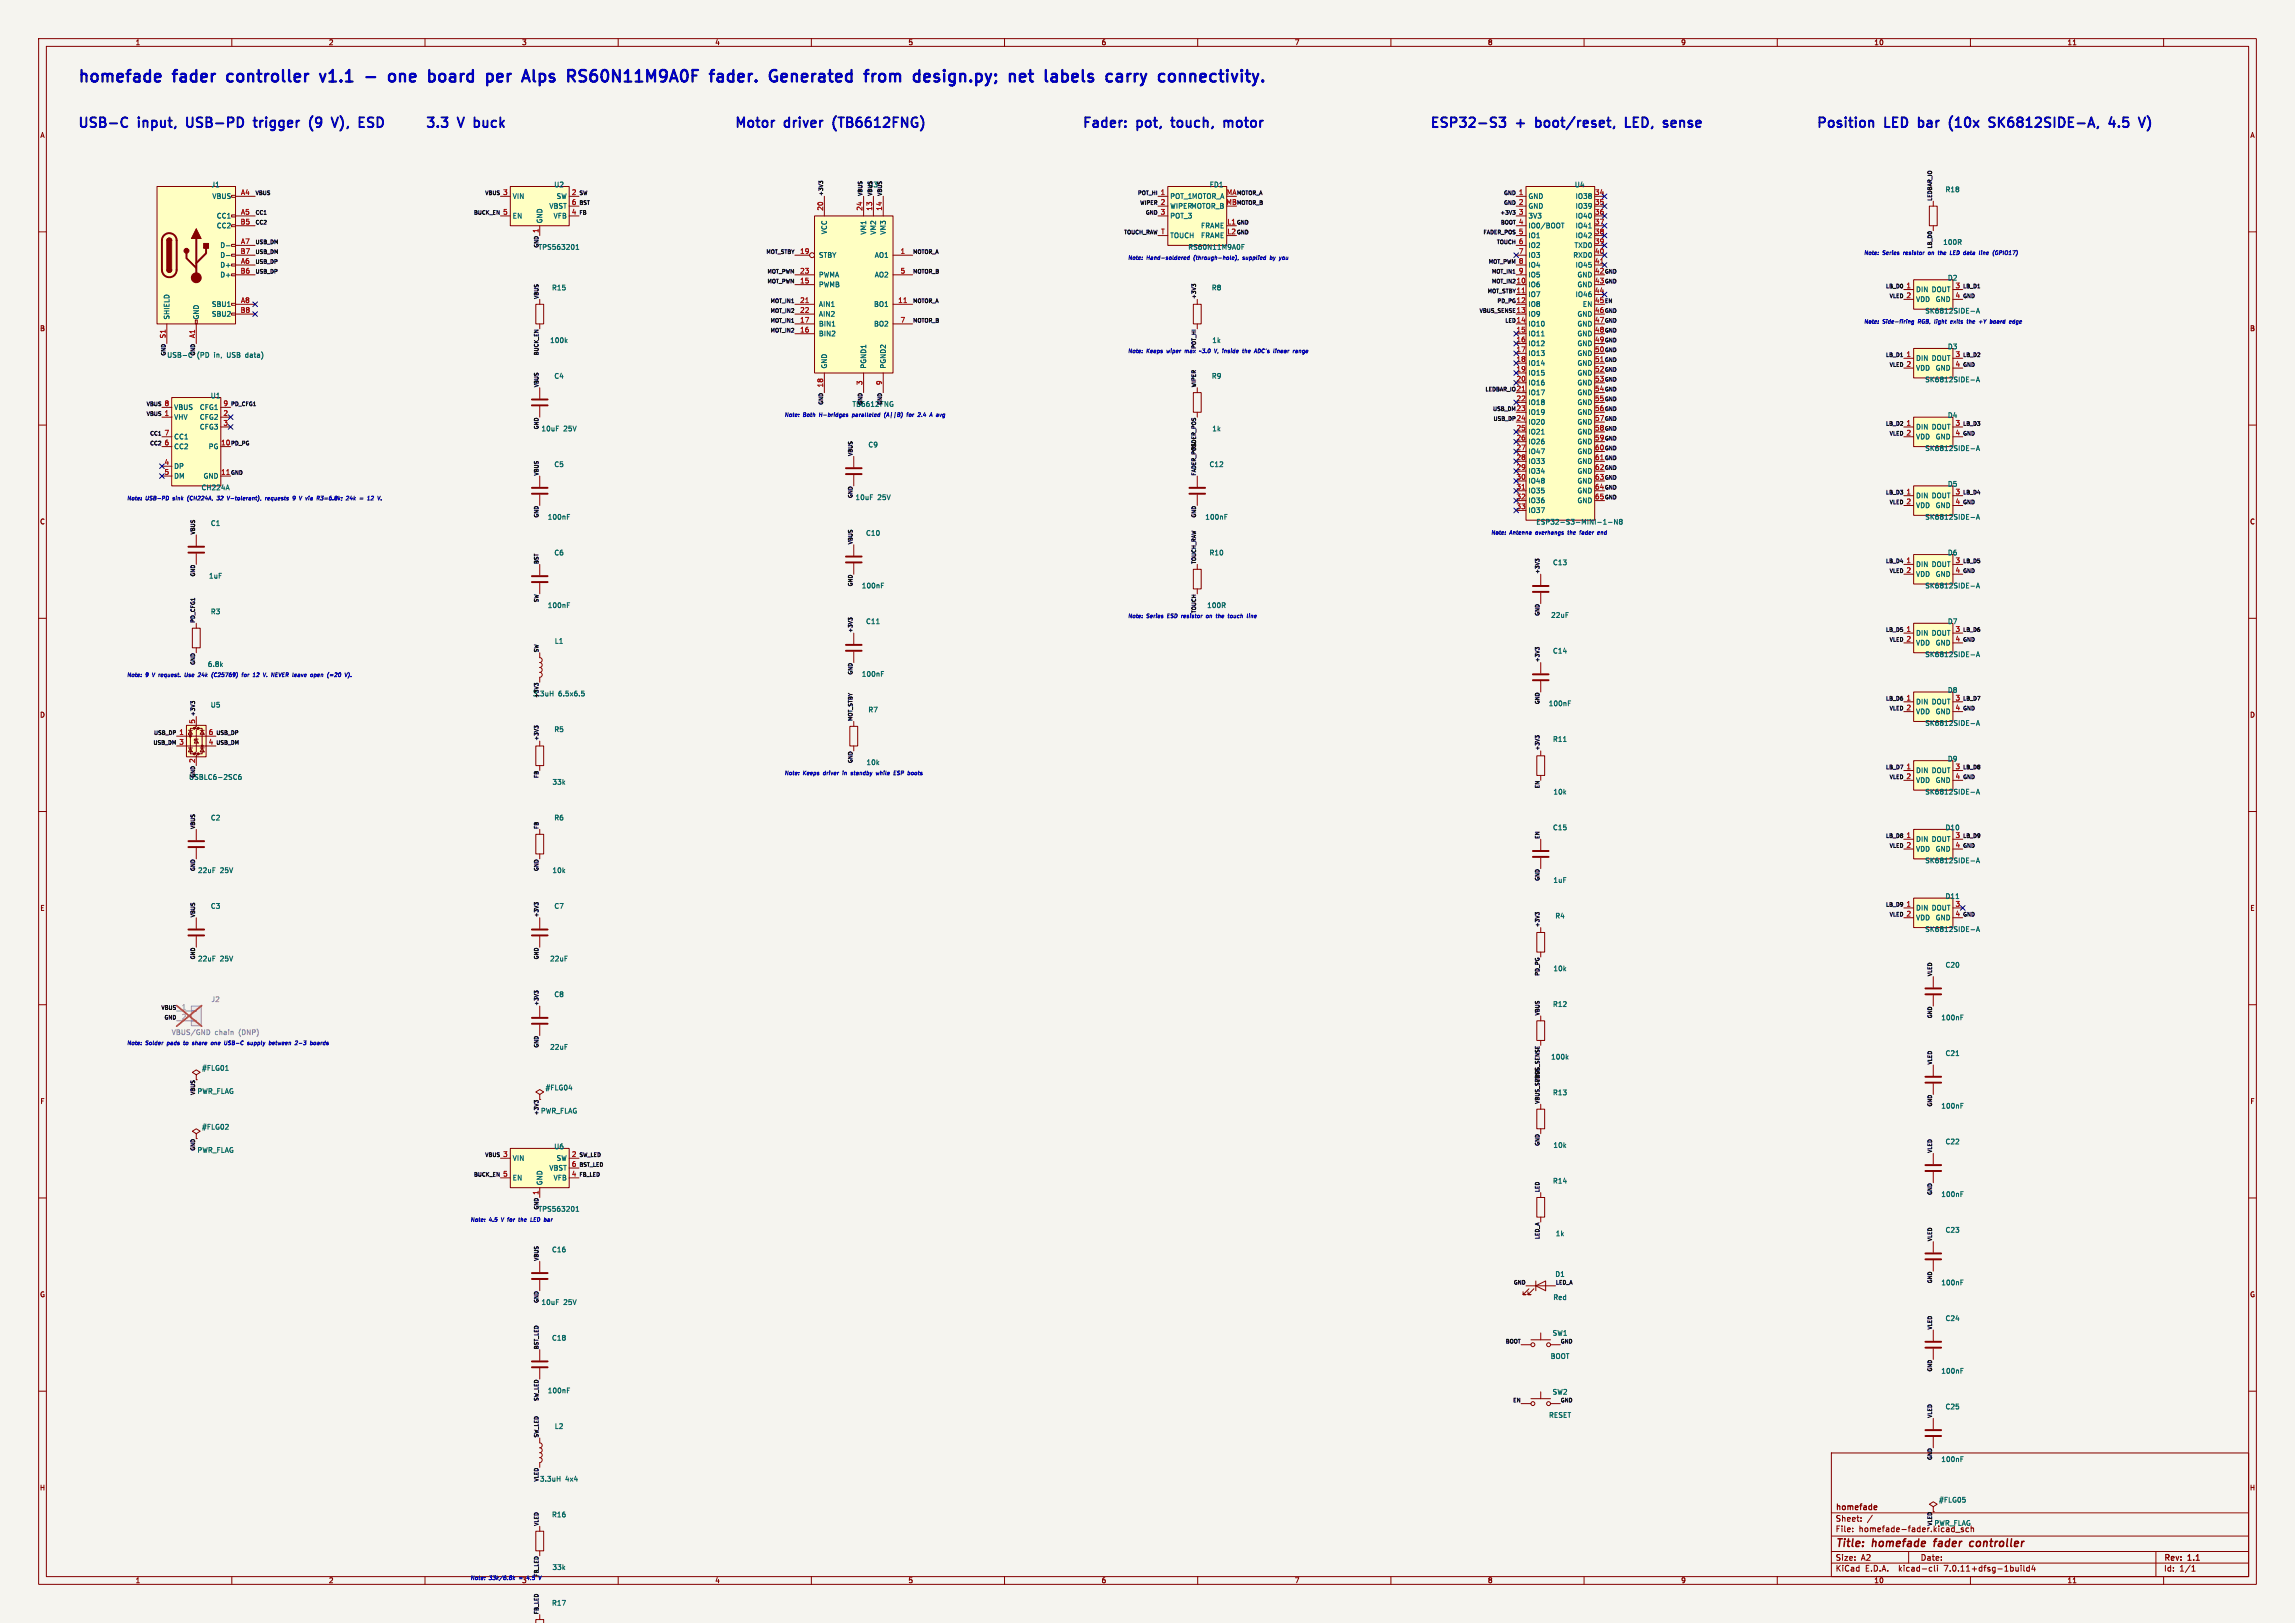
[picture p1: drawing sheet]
<svg xmlns="http://www.w3.org/2000/svg" width="594mm" height="420mm" viewBox="0 0 594 420" stroke-linecap="round" stroke-linejoin="round" font-family="sans-serif">
<defs><g id="words">
<g font-size="4.2" fill="#0000c2">
<text x="20" y="22.1">homefade</text>
<text x="45.2" y="22.1">fader</text>
<text x="60.3" y="22.1">controller</text>
<text x="85.6" y="22.1">v1.1</text>
<text x="105.7" y="22.1">one</text>
<text x="117.2" y="22.1">board</text>
<text x="133.4" y="22.1">per</text>
<text x="144" y="22.1">Alps</text>
<text x="156.8" y="22.1">RS60N11M9A0F</text>
<text x="195" y="22.1">fader.</text>
<text x="211.5" y="22.1">Generated</text>
<text x="237.4" y="22.1">from</text>
<text x="251.2" y="22.1">design.py;</text>
<text x="277.1" y="22.1">net</text>
<text x="287.6" y="22.1">labels</text>
<text x="304.6" y="22.1">carry</text>
<text x="319.4" y="22.1">connectivity.</text>
</g>
<g font-size="3.5" fill="#0000c2">
<text x="20" y="33.7">USB-C</text>
<text x="36" y="33.7">input,</text>
<text x="49.5" y="33.7">USB-PD</text>
<text x="68" y="33.7">trigger</text>
<text x="83.3" y="33.7">(9</text>
<text x="90.2" y="33.7">V),</text>
<text x="98.1" y="33.7">ESD</text>
<text x="110" y="33.7">3.3</text>
<text x="118.9" y="33.7">V</text>
<text x="123.9" y="33.7">buck</text>
<text x="190" y="33.7">Motor</text>
<text x="203.3" y="33.7">driver</text>
<text x="216.8" y="33.7">(TB6612FNG)</text>
<text x="280" y="33.7">Fader:</text>
<text x="294.5" y="33.7">pot,</text>
<text x="304.5" y="33.7">touch,</text>
<text x="319" y="33.7">motor</text>
<text x="370" y="33.7">ESP32-S3</text>
<text x="392.7" y="33.7">+</text>
<text x="398.7" y="33.7">boot/reset,</text>
<text x="422.9" y="33.7">LED,</text>
<text x="433.8" y="33.7">sense</text>
<text x="470" y="33.7">Position</text>
<text x="488" y="33.7">LED</text>
<text x="497.7" y="33.7">bar</text>
<text x="506.7" y="33.7">(10x</text>
<text x="518" y="33.7">SK6812SIDE-A,</text>
<text x="550.1" y="33.7">4.5</text>
</g>
<g font-size="2.8" fill="#840000">
<text x="475" y="400.9">Title:</text>
<text x="484.7" y="400.9">homefade</text>
<text x="501.5" y="400.9">fader</text>
<text x="511.5" y="400.9">controller</text>
</g>
<g font-size="2.1" fill="#840000">
<text x="475" y="394">Sheet:</text>
<text x="475" y="391.2">homefade</text>
<text x="475" y="396.7">File:</text>
<text x="481.1" y="396.7">homefade-fader.kicad_sch</text>
<text x="475" y="406.9">KiCad</text>
<text x="475" y="404.1">Size:</text>
<text x="481.7" y="404.1">A2</text>
<text x="482.7" y="406.9">E.D.A.</text>
<text x="491.6" y="406.9">kicad-cli</text>
<text x="497" y="404.1">Date:</text>
<text x="503.5" y="406.9">7.0.11+dfsg-1build4</text>
<text x="560" y="404.3">Rev:</text>
<text x="560" y="406.9">Id:</text>
<text x="564.1" y="406.9">1/1</text>
<text x="566.4" y="404.3">1.1</text>
</g>
<g font-size="1.8" fill="#840000">
<text x="35" y="11.9">1</text>
<text x="85" y="11.9">2</text>
<text x="135" y="11.9">3</text>
<text x="185" y="11.9">4</text>
<text x="235" y="11.9">5</text>
<text x="285" y="11.9">6</text>
<text x="335" y="11.9">7</text>
<text x="385" y="11.9">8</text>
<text x="435" y="11.9">9</text>
<text x="485" y="11.9">10</text>
<text x="535" y="11.9">11</text>
<text x="10.3" y="35.9">A</text>
<text x="582.3" y="35.9">A</text>
<text x="10.3" y="85.9">B</text>
<text x="582.3" y="85.9">B</text>
<text x="10.3" y="135.9">C</text>
<text x="582.3" y="135.9">C</text>
<text x="10.3" y="185.9">D</text>
<text x="582.3" y="185.9">D</text>
<text x="10.3" y="235.9">E</text>
<text x="582.3" y="235.9">E</text>
<text x="10.3" y="285.9">F</text>
<text x="582.3" y="285.9">F</text>
<text x="10.3" y="335.9">G</text>
<text x="582.3" y="335.9">G</text>
<text x="10.2" y="385.9">H</text>
<text x="582.2" y="385.9">H</text>
<text x="35" y="409.9">1</text>
<text x="85" y="409.9">2</text>
<text x="135" y="409.9">3</text>
<text x="185" y="409.9">4</text>
<text x="235" y="409.9">5</text>
<text x="285" y="409.9">6</text>
<text x="335" y="409.9">7</text>
<text x="385" y="409.9">8</text>
<text x="435" y="409.9">9</text>
<text x="485" y="409.9">10</text>
<text x="535" y="409.9">11</text>
</g>
<g font-size="1.8" fill="#006464">
<text x="54.6" y="48.7">J1</text>
<text x="54.8" y="51.7">VBUS</text>
<text x="132.6" y="51.7">VIN</text>
<text x="143.3" y="48.7">U2</text>
<text x="143.9" y="51.7">SW</text>
<text x="302.8" y="51.7">POT_1MOTOR_A</text>
<text x="313" y="48.7">FD1</text>
<text x="395.5" y="51.7">GND</text>
<text x="407.5" y="48.7">U4</text>
<text x="407.7" y="51.7">IO38</text>
<text x="503.4" y="49.9">R18</text>
<text x="56" y="56.7">CC1</text>
<text x="56" y="59.3">CC2</text>
<text x="132.6" y="56.7">EN</text>
<text x="140.6" y="57.9" transform="rotate(-90 140.6 57.9)">GND</text>
<text x="142.1" y="54.2">VBST</text>
<text x="143.2" y="56.7">VFB</text>
<text x="302.8" y="54.2">WIPERMOTOR_B</text>
<text x="302.8" y="56.7">POT_3</text>
<text x="310.7" y="59.3">FRAME</text>
<text x="395.5" y="54.2">GND</text>
<text x="395.5" y="56.7">3V3</text>
<text x="395.5" y="59.3">IO0/BOOT</text>
<text x="407.7" y="54.2">IO39</text>
<text x="407.7" y="56.7">IO40</text>
<text x="407.7" y="59.3">IO41</text>
<text x="56.9" y="64.4">D-</text>
<text x="139.2" y="64.8">TPS563201</text>
<text x="214.2" y="60.7" transform="rotate(-90 214.2 60.7)">VCC</text>
<text x="224.4" y="60.8" transform="rotate(-90 224.4 60.8)">VM1</text>
<text x="226.9" y="60.8" transform="rotate(-90 226.9 60.8)">VM2</text>
<text x="229.5" y="60.8" transform="rotate(-90 229.5 60.8)">VM3</text>
<text x="302.8" y="61.8">TOUCH</text>
<text x="307.4" y="64.8">RS60N11M9A0F</text>
<text x="310.7" y="61.8">FRAME</text>
<text x="395.5" y="61.8">IO1</text>
<text x="395.5" y="64.4">IO2</text>
<text x="407.4" y="64.4">TXD0</text>
<text x="407.7" y="61.8">IO42</text>
<text x="502.8" y="63.6">100R</text>
<text x="56.9" y="69.4">D+</text>
<text x="56.9" y="72">D+</text>
<text x="56.9" y="66.9">D-</text>
<text x="211.8" y="66.9">STBY</text>
<text x="211.8" y="72">PWMA</text>
<text x="226.3" y="66.9">AO1</text>
<text x="226.3" y="72">AO2</text>
<text x="395.5" y="66.9">IO3</text>
<text x="395.5" y="69.4">IO4</text>
<text x="395.5" y="72">IO5</text>
<text x="407.1" y="66.9">RXD0</text>
<text x="407.7" y="69.4">IO45</text>
<text x="408.2" y="72">GND</text>
<text x="142.8" y="75.3">R15</text>
<text x="211.8" y="74.5">PWMB</text>
<text x="313.5" y="75.3">R8</text>
<text x="395.5" y="74.5">IO6</text>
<text x="395.5" y="77.1">IO7</text>
<text x="407.7" y="77.1">IO46</text>
<text x="408.2" y="74.5">GND</text>
<text x="495.8" y="75.8">DIN DOUT</text>
<text x="504" y="72.8">D2</text>
<text x="44" y="82.8" transform="rotate(-90 44 82.8)">SHIELD</text>
<text x="51.7" y="82.8" transform="rotate(-90 51.7 82.8)">GND</text>
<text x="54.7" y="79.6">SBU1</text>
<text x="54.7" y="82.1">SBU2</text>
<text x="211.8" y="79.6">AIN1</text>
<text x="211.8" y="82.1">AIN2</text>
<text x="226.1" y="79.6">BO1</text>
<text x="395.5" y="79.6">IO8</text>
<text x="395.5" y="82.1">IO9</text>
<text x="408.2" y="82.1">GND</text>
<text x="409.6" y="79.6">EN</text>
<text x="495.8" y="78.3">VDD</text>
<text x="498.2" y="81.3">SK6812SIDE-A</text>
<text x="500.9" y="78.3">GND</text>
<text x="142.3" y="89">100k</text>
<text x="211.8" y="87.2">BIN2</text>
<text x="211.8" y="84.7">BIN1</text>
<text x="226.1" y="84.7">BO2</text>
<text x="313.7" y="89">1k</text>
<text x="395.5" y="84.7">IO10</text>
<text x="395.5" y="87.2">IO11</text>
<text x="395.5" y="89.8">IO12</text>
<text x="408.2" y="84.7">GND</text>
<text x="408.2" y="87.2">GND</text>
<text x="408.2" y="89.8">GND</text>
<text x="43.1" y="92.8">USB-C</text>
<text x="51" y="92.8">(PD</text>
<text x="55.5" y="92.8">in,</text>
<text x="59.1" y="92.8">USB</text>
<text x="64" y="92.8">data)</text>
<text x="214.2" y="95.5" transform="rotate(-90 214.2 95.5)">GND</text>
<text x="224.4" y="95.5" transform="rotate(-90 224.4 95.5)">PGND1</text>
<text x="229.5" y="95.5" transform="rotate(-90 229.5 95.5)">PGND2</text>
<text x="395.5" y="92.3">IO13</text>
<text x="395.5" y="94.8">IO14</text>
<text x="408.2" y="92.3">GND</text>
<text x="408.2" y="94.8">GND</text>
<text x="495.8" y="93.6">DIN DOUT</text>
<text x="504" y="90.6">D3</text>
<text x="143.4" y="98.2">C4</text>
<text x="313.5" y="98.2">R9</text>
<text x="395.5" y="97.4">IO15</text>
<text x="395.5" y="99.9">IO16</text>
<text x="408.2" y="97.4">GND</text>
<text x="408.2" y="99.9">GND</text>
<text x="495.8" y="96.1">VDD</text>
<text x="498.2" y="99.1">SK6812SIDE-A</text>
<text x="500.9" y="96.1">GND</text>
<text x="45" y="106.3">VBUS</text>
<text x="51.6" y="106.3">CFG1</text>
<text x="54.4" y="103.3">U1</text>
<text x="220.5" y="105.5">TB6612FNG</text>
<text x="395.5" y="102.5">IO17</text>
<text x="395.5" y="105">IO18</text>
<text x="395.5" y="107.5">IO19</text>
<text x="408.2" y="102.5">GND</text>
<text x="408.2" y="105">GND</text>
<text x="408.2" y="107.5">GND</text>
<text x="45" y="108.8">VHV</text>
<text x="45" y="113.9">CC1</text>
<text x="51.6" y="108.8">CFG2</text>
<text x="51.6" y="111.4">CFG3</text>
<text x="140" y="111.8">10uF</text>
<text x="145.9" y="111.8">25V</text>
<text x="313.7" y="111.8">1k</text>
<text x="395.5" y="110.1">IO20</text>
<text x="395.5" y="112.6">IO21</text>
<text x="408.2" y="110.1">GND</text>
<text x="408.2" y="112.6">GND</text>
<text x="495.8" y="111.4">DIN DOUT</text>
<text x="495.8" y="113.9">VDD</text>
<text x="500.9" y="113.9">GND</text>
<text x="504" y="108.4">D4</text>
<text x="45" y="116.4">CC2</text>
<text x="53.9" y="116.4">PG</text>
<text x="224.6" y="116">C9</text>
<text x="395.5" y="115.2">IO26</text>
<text x="395.5" y="117.7">IO47</text>
<text x="408.2" y="115.2">GND</text>
<text x="408.2" y="117.7">GND</text>
<text x="498.2" y="116.9">SK6812SIDE-A</text>
<text x="45" y="121.5">DP</text>
<text x="45" y="124.1">DM</text>
<text x="52.6" y="124.1">GND</text>
<text x="143.4" y="121.1">C5</text>
<text x="312.9" y="121.1">C12</text>
<text x="395.5" y="120.2">IO33</text>
<text x="395.5" y="122.8">IO34</text>
<text x="395.5" y="125.3">IO48</text>
<text x="408.2" y="120.2">GND</text>
<text x="408.2" y="122.8">GND</text>
<text x="408.2" y="125.3">GND</text>
<text x="52" y="127.1">CH224A</text>
<text x="221.3" y="129.6">10uF</text>
<text x="227.1" y="129.6">25V</text>
<text x="395.5" y="127.9">IO35</text>
<text x="395.5" y="130.4">IO36</text>
<text x="408.2" y="127.9">GND</text>
<text x="408.2" y="130.4">GND</text>
<text x="495.8" y="129.1">DIN DOUT</text>
<text x="495.8" y="131.7">VDD</text>
<text x="500.9" y="131.7">GND</text>
<text x="504" y="126.1">D5</text>
<text x="54.5" y="136.3">C1</text>
<text x="141.7" y="134.7">100nF</text>
<text x="311.8" y="134.7">100nF</text>
<text x="395.5" y="132.9">IO37</text>
<text x="397.5" y="135.9">ESP32-S3-MINI-1-N8</text>
<text x="498.2" y="134.7">SK6812SIDE-A</text>
<text x="143.4" y="143.9">C6</text>
<text x="224" y="138.8">C10</text>
<text x="312.9" y="143.9">R10</text>
<text x="504" y="143.9">D6</text>
<text x="54" y="149.9">1uF</text>
<text x="401.8" y="146.5">C13</text>
<text x="495.8" y="146.9">DIN DOUT</text>
<text x="495.8" y="149.5">VDD</text>
<text x="500.9" y="149.5">GND</text>
<text x="222.9" y="152.5">100nF</text>
<text x="498.2" y="152.5">SK6812SIDE-A</text>
<text x="54.5" y="159.2">R3</text>
<text x="141.7" y="157.5">100nF</text>
<text x="224" y="161.7">C11</text>
<text x="312.3" y="157.5">100R</text>
<text x="401.4" y="160.1">22uF</text>
<text x="504" y="161.7">D7</text>
<text x="143.5" y="166.8">L1</text>
<text x="495.8" y="164.7">DIN DOUT</text>
<text x="495.8" y="167.2">VDD</text>
<text x="500.9" y="167.2">GND</text>
<text x="53.7" y="172.8">6.8k</text>
<text x="401.8" y="169.3">C14</text>
<text x="498.2" y="170.2">SK6812SIDE-A</text>
<text x="222.9" y="175.3">100nF</text>
<text x="504" y="179.5">D8</text>
<text x="54.4" y="183.3">U5</text>
<text x="137.8" y="180.4">3.3uH</text>
<text x="144.5" y="180.4">6.5x6.5</text>
<text x="224.6" y="184.6">R7</text>
<text x="400.7" y="182.9">100nF</text>
<text x="495.8" y="182.5">DIN DOUT</text>
<text x="495.8" y="185">VDD</text>
<text x="500.9" y="185">GND</text>
<text x="143.4" y="189.6">R5</text>
<text x="498.2" y="188">SK6812SIDE-A</text>
<text x="401.8" y="192.2">R11</text>
<text x="504" y="197.3">D9</text>
<text x="48.8" y="202">USBLC6-2SC6</text>
<text x="142.9" y="203.3">33k</text>
<text x="224.2" y="198.2">10k</text>
<text x="495.8" y="200.3">DIN DOUT</text>
<text x="495.8" y="202.8">VDD</text>
<text x="500.9" y="202.8">GND</text>
<text x="402" y="205.8">10k</text>
<text x="498.2" y="205.8">SK6812SIDE-A</text>
<text x="54.5" y="212.5">C2</text>
<text x="143.4" y="212.5">R6</text>
<text x="401.8" y="215">C15</text>
<text x="503.4" y="215">D10</text>
<text x="495.8" y="218">DIN DOUT</text>
<text x="495.8" y="220.6">VDD</text>
<text x="500.9" y="220.6">GND</text>
<text x="51.1" y="226.1">22uF</text>
<text x="57" y="226.1">25V</text>
<text x="142.9" y="226.1">10k</text>
<text x="498.2" y="223.6">SK6812SIDE-A</text>
<text x="402" y="228.7">1uF</text>
<text x="503.4" y="232.8">D11</text>
<text x="54.5" y="235.4">C3</text>
<text x="143.4" y="235.4">C7</text>
<text x="402.4" y="237.9">R4</text>
<text x="495.8" y="235.8">DIN DOUT</text>
<text x="495.8" y="238.4">VDD</text>
<text x="500.9" y="238.4">GND</text>
<text x="498.2" y="241.4">SK6812SIDE-A</text>
<text x="51.1" y="249">22uF</text>
<text x="57" y="249">25V</text>
<text x="142.3" y="249">22uF</text>
<text x="402" y="251.5">10k</text>
<text x="503.4" y="250.6">C20</text>
<text x="143.4" y="258.2">C8</text>
<text x="401.8" y="260.8">R12</text>
<text x="502.3" y="264.2">100nF</text>
<text x="142.3" y="271.8">22uF</text>
<text x="401.4" y="274.4">100k</text>
<text x="503.4" y="273.5">C21</text>
<text x="52.2" y="277.3">#FLG01</text>
<text x="51" y="283.3">PWR_FLAG</text>
<text x="141.1" y="282.3">#FLG04</text>
<text x="401.8" y="283.6">R13</text>
<text x="502.3" y="287.1">100nF</text>
<text x="52.2" y="292.5">#FLG02</text>
<text x="139.9" y="288.3">PWR_FLAG</text>
<text x="51" y="298.5">PWR_FLAG</text>
<text x="143.3" y="297.6">U6</text>
<text x="402" y="297.2">10k</text>
<text x="503.4" y="296.3">C22</text>
<text x="132.6" y="300.6">VIN</text>
<text x="132.6" y="305.7">EN</text>
<text x="142.1" y="303.1">VBST</text>
<text x="143.2" y="305.7">VFB</text>
<text x="143.9" y="300.6">SW</text>
<text x="140.6" y="306.8" transform="rotate(-90 140.6 306.8)">GND</text>
<text x="401.8" y="306.5">R14</text>
<text x="502.3" y="309.9">100nF</text>
<text x="139.2" y="313.7">TPS563201</text>
<text x="402.6" y="320.1">1k</text>
<text x="503.4" y="319.2">C23</text>
<text x="142.8" y="324.3">C16</text>
<text x="402.4" y="330.6">D1</text>
<text x="502.3" y="332.8">100nF</text>
<text x="140" y="337.9">10uF</text>
<text x="145.9" y="337.9">25V</text>
<text x="401.9" y="336.6">Red</text>
<text x="142.8" y="347.1">C18</text>
<text x="401.7" y="345.8">SW1</text>
<text x="503.4" y="342">C24</text>
<text x="401.2" y="351.8">BOOT</text>
<text x="502.3" y="355.7">100nF</text>
<text x="141.7" y="360.7">100nF</text>
<text x="401.7" y="361.1">SW2</text>
<text x="503.4" y="364.9">C25</text>
<text x="143.5" y="370">L2</text>
<text x="400.8" y="367.1">RESET</text>
<text x="139.6" y="383.6">3.3uH</text>
<text x="146.3" y="383.6">4x4</text>
<text x="502.3" y="378.5">100nF</text>
<text x="501.7" y="389">#FLG05</text>
<text x="142.8" y="392.8">R16</text>
<text x="500.6" y="395">PWR_FLAG</text>
<text x="142.9" y="406.5">33k</text>
<text x="142.8" y="415.7">R17</text>
</g>
<g font-size="1.8" fill="#a90000">
<text x="62.2" y="50.5">A4</text>
<text x="130.1" y="50.5">3</text>
<text x="147.9" y="50.5">2</text>
<text x="147.9" y="53.1">6</text>
<text x="300.3" y="50.5">1</text>
<text x="300.3" y="53.1">2</text>
<text x="393" y="50.5">1</text>
<text x="393" y="53.1">2</text>
<text x="412.7" y="50.5">34</text>
<text x="412.7" y="53.1">35</text>
<text x="62.2" y="58.2">B5</text>
<text x="62.2" y="55.6">A5</text>
<text x="130.1" y="55.6">5</text>
<text x="147.9" y="55.6">4</text>
<text x="213.1" y="54.7" transform="rotate(-90 213.1 54.7)">20</text>
<text x="223.3" y="54.7" transform="rotate(-90 223.3 54.7)">24</text>
<text x="225.8" y="54.7" transform="rotate(-90 225.8 54.7)">13</text>
<text x="228.3" y="54.7" transform="rotate(-90 228.3 54.7)">14</text>
<text x="300.3" y="55.6">3</text>
<text x="317.6" y="58.2">L1</text>
<text x="393" y="55.6">3</text>
<text x="393" y="58.2">4</text>
<text x="412.7" y="55.6">36</text>
<text x="412.7" y="58.2">37</text>
<text x="62.2" y="65.8">B7</text>
<text x="62.2" y="63.2">A7</text>
<text x="139.4" y="60.4" transform="rotate(-90 139.4 60.4)">1</text>
<text x="207" y="65.8">19</text>
<text x="233" y="65.8">1</text>
<text x="300.4" y="60.7">T</text>
<text x="317.6" y="60.7">L2</text>
<text x="393" y="60.7">5</text>
<text x="393" y="63.2">6</text>
<text x="393" y="65.8">7</text>
<text x="412.7" y="60.7">38</text>
<text x="412.7" y="63.2">39</text>
<text x="412.7" y="65.8">40</text>
<text x="62.2" y="70.9">B6</text>
<text x="62.2" y="68.3">A6</text>
<text x="207" y="70.9">23</text>
<text x="233" y="70.9">5</text>
<text x="393" y="68.3">8</text>
<text x="393" y="70.9">9</text>
<text x="412.7" y="68.3">41</text>
<text x="412.7" y="70.9">42</text>
<text x="207" y="73.4">15</text>
<text x="392.4" y="75.9">11</text>
<text x="412.7" y="73.4">43</text>
<text x="412.7" y="75.9">44</text>
<text x="493.3" y="74.7">1</text>
<text x="493.3" y="77.2">2</text>
<text x="506" y="74.7">3</text>
<text x="506" y="77.2">4</text>
<text x="62.2" y="81">B8</text>
<text x="62.2" y="78.5">A8</text>
<text x="207" y="83.6">17</text>
<text x="207" y="78.5">21</text>
<text x="207" y="81">22</text>
<text x="232.4" y="78.5">11</text>
<text x="233" y="83.6">7</text>
<text x="392.4" y="81">13</text>
<text x="412.7" y="78.5">45</text>
<text x="412.7" y="81">46</text>
<text x="412.7" y="83.6">47</text>
<text x="42.9" y="87.7" transform="rotate(-90 42.9 87.7)">S1</text>
<text x="50.5" y="87.6" transform="rotate(-90 50.5 87.6)">A1</text>
<text x="207" y="86.1">16</text>
<text x="392.4" y="86.1">15</text>
<text x="392.4" y="88.6">16</text>
<text x="412.7" y="86.1">48</text>
<text x="412.7" y="88.6">49</text>
<text x="392.4" y="91.2">17</text>
<text x="392.4" y="93.7">18</text>
<text x="412.7" y="91.2">50</text>
<text x="412.7" y="93.7">51</text>
<text x="493.3" y="92.5">1</text>
<text x="493.3" y="95">2</text>
<text x="506" y="92.5">3</text>
<text x="506" y="95">4</text>
<text x="213.1" y="100.4" transform="rotate(-90 213.1 100.4)">18</text>
<text x="223.3" y="99.8" transform="rotate(-90 223.3 99.8)">3</text>
<text x="228.3" y="99.8" transform="rotate(-90 228.3 99.8)">9</text>
<text x="392.4" y="96.3">19</text>
<text x="392.4" y="98.8">20</text>
<text x="412.7" y="96.3">52</text>
<text x="412.7" y="98.8">53</text>
<text x="412.7" y="101.3">54</text>
<text x="42.5" y="107.7">1</text>
<text x="42.5" y="105.2">8</text>
<text x="57.7" y="107.7">2</text>
<text x="57.7" y="105.2">9</text>
<text x="392.4" y="103.9">22</text>
<text x="412.7" y="103.9">55</text>
<text x="412.7" y="106.4">56</text>
<text x="42.5" y="112.8">7</text>
<text x="57.7" y="110.2">3</text>
<text x="392.4" y="111.5">25</text>
<text x="412.7" y="109">57</text>
<text x="412.7" y="111.5">58</text>
<text x="493.3" y="110.2">1</text>
<text x="493.3" y="112.8">2</text>
<text x="506" y="110.2">3</text>
<text x="506" y="112.8">4</text>
<text x="42.5" y="115.3">6</text>
<text x="57.1" y="115.3">10</text>
<text x="392.4" y="114">26</text>
<text x="392.4" y="116.6">27</text>
<text x="392.4" y="119.1">28</text>
<text x="412.7" y="114">59</text>
<text x="412.7" y="116.6">60</text>
<text x="412.7" y="119.1">61</text>
<text x="42.5" y="120.4">4</text>
<text x="42.5" y="122.9">5</text>
<text x="57.1" y="122.9">11</text>
<text x="392.4" y="121.7">29</text>
<text x="392.4" y="124.2">30</text>
<text x="412.7" y="121.7">62</text>
<text x="412.7" y="124.2">63</text>
<text x="392.4" y="126.7">31</text>
<text x="392.4" y="129.3">32</text>
<text x="392.4" y="131.8">33</text>
<text x="412.7" y="126.7">64</text>
<text x="412.7" y="129.3">65</text>
<text x="493.3" y="128">1</text>
<text x="493.3" y="130.6">2</text>
<text x="506" y="128">3</text>
<text x="506" y="130.6">4</text>
<text x="493.3" y="145.8">1</text>
<text x="493.3" y="148.3">2</text>
<text x="506" y="145.8">3</text>
<text x="506" y="148.3">4</text>
<text x="493.3" y="163.6">1</text>
<text x="493.3" y="166.1">2</text>
<text x="506" y="163.6">3</text>
<text x="506" y="166.1">4</text>
<text x="493.3" y="181.4">1</text>
<text x="493.3" y="183.9">2</text>
<text x="506" y="181.4">3</text>
<text x="506" y="183.9">4</text>
<text x="46.3" y="190.2">1</text>
<text x="50.5" y="187.4" transform="rotate(-90 50.5 187.4)">5</text>
<text x="53.9" y="190.2">6</text>
<text x="46.3" y="192.8">3</text>
<text x="50.5" y="197.6" transform="rotate(-90 50.5 197.6)">2</text>
<text x="53.9" y="192.8">4</text>
<text x="493.3" y="199.1">1</text>
<text x="493.3" y="201.7">2</text>
<text x="506" y="199.1">3</text>
<text x="506" y="201.7">4</text>
<text x="493.3" y="216.9">1</text>
<text x="493.3" y="219.5">2</text>
<text x="506" y="216.9">3</text>
<text x="506" y="219.5">4</text>
<text x="493.3" y="234.7">1</text>
<text x="493.3" y="237.2">2</text>
<text x="506" y="234.7">3</text>
<text x="506" y="237.2">4</text>
<text x="130.1" y="299.5">3</text>
<text x="147.9" y="299.5">2</text>
<text x="130.1" y="304.5">5</text>
<text x="147.9" y="304.5">4</text>
<text x="147.9" y="302">6</text>
<text x="139.4" y="309.3" transform="rotate(-90 139.4 309.3)">1</text>
</g>
<g font-size="1.8" fill="#0f0f0f">
<text x="224.6" y="48.7">U3</text>
<text x="317.3" y="53.1">MB</text>
<text x="317.4" y="50.5">MA</text>
<text x="392.4" y="73.4">10</text>
<text x="392.4" y="78.5">12</text>
<text x="392.4" y="83.6">14</text>
<text x="392.4" y="101.3">21</text>
<text x="392.4" y="106.4">23</text>
<text x="392.4" y="109">24</text>
</g>
<g font-size="1.8" fill="#a5a4a2">
<text x="46.9" y="261.4">1</text>
<text x="46.9" y="263.9">2</text>
</g>
<g font-size="1.8" fill="#939391">
<text x="54.6" y="259.5">J2</text>
<text x="44.3" y="268">VBUS/GND</text>
<text x="55.6" y="268">chain</text>
<text x="61.9" y="268">(DNP)</text>
</g>
<g font-size="1.4" fill="#0f0f0f">
<text x="66" y="50.5">VBUS</text>
<text x="125.4" y="50.5">VBUS</text>
<text x="149.9" y="53.1">BST</text>
<text x="149.9" y="50.5">SW</text>
<text x="213.1" y="50.8" transform="rotate(-90 213.1 50.8)">+3V3</text>
<text x="223.2" y="50.8" transform="rotate(-90 223.2 50.8)">VBUS</text>
<text x="225.8" y="50.8" transform="rotate(-90 225.8 50.8)">VBUS</text>
<text x="228.3" y="50.8" transform="rotate(-90 228.3 50.8)">VBUS</text>
<text x="294.4" y="50.5">POT_HI</text>
<text x="294.9" y="53.1">WIPER</text>
<text x="320" y="53.1">MOTOR_B</text>
<text x="320" y="50.5">MOTOR_A</text>
<text x="389.1" y="50.5">GND</text>
<text x="389.1" y="53.1">GND</text>
<text x="500.1" y="52.1" transform="rotate(-90 500.1 52.1)">LEDBAR_IO</text>
<text x="66" y="55.6">CC1</text>
<text x="66" y="58.1">CC2</text>
<text x="122.5" y="55.6">BUCK_EN</text>
<text x="149.9" y="55.6">FB</text>
<text x="296.4" y="55.6">GND</text>
<text x="320" y="58.1">GND</text>
<text x="388.2" y="55.6">+3V3</text>
<text x="388.3" y="58.1">BOOT</text>
<text x="66" y="65.8">USB_DM</text>
<text x="66" y="63.2">USB_DM</text>
<text x="139.4" y="64.3" transform="rotate(-90 139.4 64.3)">GND</text>
<text x="198.2" y="65.8">MOT_STBY</text>
<text x="236.2" y="65.8">MOTOR_A</text>
<text x="290.8" y="60.7">TOUCH_RAW</text>
<text x="320" y="60.7">GND</text>
<text x="383.8" y="60.7">FADER_POS</text>
<text x="387.3" y="63.2">TOUCH</text>
<text x="500.1" y="64.5" transform="rotate(-90 500.1 64.5)">LB_D0</text>
<text x="66" y="70.8">USB_DP</text>
<text x="66" y="68.3">USB_DP</text>
<text x="198.5" y="70.8">MOT_PWM</text>
<text x="236.2" y="70.8">MOTOR_B</text>
<text x="385.2" y="68.3">MOT_PWM</text>
<text x="386" y="70.8">MOT_IN1</text>
<text x="415.3" y="70.8">GND</text>
<text x="139.4" y="77.5" transform="rotate(-90 139.4 77.5)">VBUS</text>
<text x="198.5" y="73.4">MOT_PWM</text>
<text x="309.6" y="77.5" transform="rotate(-90 309.6 77.5)">+3V3</text>
<text x="384.9" y="75.9">MOT_STBY</text>
<text x="386" y="73.4">MOT_IN2</text>
<text x="415.3" y="73.4">GND</text>
<text x="488" y="74.7">LB_D0</text>
<text x="488.9" y="77.2">VLED</text>
<text x="508" y="74.7">LB_D1</text>
<text x="508" y="77.2">GND</text>
<text x="199.3" y="81">MOT_IN2</text>
<text x="199.3" y="78.5">MOT_IN1</text>
<text x="199.3" y="83.5">MOT_IN1</text>
<text x="236.2" y="83.5">MOTOR_B</text>
<text x="236.2" y="78.5">MOTOR_A</text>
<text x="382.8" y="81">VBUS_SENSE</text>
<text x="387.4" y="78.5">PD_PG</text>
<text x="389.5" y="83.5">LED</text>
<text x="415.3" y="78.5">EN</text>
<text x="415.3" y="81">GND</text>
<text x="415.3" y="83.5">GND</text>
<text x="199.3" y="86.1">MOT_IN2</text>
<text x="415.3" y="86.1">GND</text>
<text x="415.3" y="88.6">GND</text>
<text x="42.9" y="92.2" transform="rotate(-90 42.9 92.2)">GND</text>
<text x="50.5" y="92.2" transform="rotate(-90 50.5 92.2)">GND</text>
<text x="139.4" y="92.1" transform="rotate(-90 139.4 92.1)">BUCK_EN</text>
<text x="309.6" y="90.4" transform="rotate(-90 309.6 90.4)">POT_HI</text>
<text x="415.3" y="91.2">GND</text>
<text x="415.3" y="93.7">GND</text>
<text x="488" y="92.4">LB_D1</text>
<text x="488.9" y="95">VLED</text>
<text x="508" y="95">GND</text>
<text x="508" y="92.4">LB_D2</text>
<text x="139.4" y="100.3" transform="rotate(-90 139.4 100.3)">VBUS</text>
<text x="309.6" y="100.3" transform="rotate(-90 309.6 100.3)">WIPER</text>
<text x="384.3" y="101.3">LEDBAR_IO</text>
<text x="415.3" y="96.2">GND</text>
<text x="415.3" y="98.8">GND</text>
<text x="415.3" y="101.3">GND</text>
<text x="37.8" y="105.1">VBUS</text>
<text x="37.8" y="107.7">VBUS</text>
<text x="59.7" y="105.1">PD_CFG1</text>
<text x="213.1" y="104.9" transform="rotate(-90 213.1 104.9)">GND</text>
<text x="223.2" y="104.9" transform="rotate(-90 223.2 104.9)">GND</text>
<text x="228.3" y="104.9" transform="rotate(-90 228.3 104.9)">GND</text>
<text x="386.3" y="106.4">USB_DM</text>
<text x="415.3" y="103.9">GND</text>
<text x="415.3" y="106.4">GND</text>
<text x="38.7" y="112.8">CC1</text>
<text x="139.4" y="111.3" transform="rotate(-90 139.4 111.3)">GND</text>
<text x="386.4" y="108.9">USB_DP</text>
<text x="415.3" y="108.9">GND</text>
<text x="415.3" y="111.5">GND</text>
<text x="488" y="110.2">LB_D2</text>
<text x="488.9" y="112.8">VLED</text>
<text x="508" y="110.2">LB_D3</text>
<text x="508" y="112.8">GND</text>
<text x="38.7" y="115.3">CC2</text>
<text x="59.7" y="115.3">PD_PG</text>
<text x="220.7" y="118.1" transform="rotate(-90 220.7 118.1)">VBUS</text>
<text x="309.6" y="116.6" transform="rotate(-90 309.6 116.6)">FADER_POS</text>
<text x="415.3" y="119.1">GND</text>
<text x="415.3" y="116.6">GND</text>
<text x="415.3" y="114">GND</text>
<text x="59.7" y="122.9">GND</text>
<text x="139.4" y="123.2" transform="rotate(-90 139.4 123.2)">VBUS</text>
<text x="309.6" y="123.2" transform="rotate(-90 309.6 123.2)">FADER_POS</text>
<text x="415.3" y="124.2">GND</text>
<text x="415.3" y="121.6">GND</text>
<text x="220.7" y="129" transform="rotate(-90 220.7 129)">GND</text>
<text x="415.3" y="126.7">GND</text>
<text x="415.3" y="129.3">GND</text>
<text x="488" y="128">LB_D3</text>
<text x="488.9" y="130.5">VLED</text>
<text x="508" y="130.5">GND</text>
<text x="508" y="128">LB_D4</text>
<text x="139.4" y="134.1" transform="rotate(-90 139.4 134.1)">GND</text>
<text x="309.6" y="134.1" transform="rotate(-90 309.6 134.1)">GND</text>
<text x="50.5" y="138.4" transform="rotate(-90 50.5 138.4)">VBUS</text>
<text x="220.7" y="141" transform="rotate(-90 220.7 141)">VBUS</text>
<text x="50.5" y="149.4" transform="rotate(-90 50.5 149.4)">GND</text>
<text x="139.4" y="146.1" transform="rotate(-90 139.4 146.1)">BST</text>
<text x="309.6" y="146.1" transform="rotate(-90 309.6 146.1)">TOUCH_RAW</text>
<text x="398.5" y="148.6" transform="rotate(-90 398.5 148.6)">+3V3</text>
<text x="488" y="145.8">LB_D4</text>
<text x="488.9" y="148.3">VLED</text>
<text x="508" y="145.8">LB_D5</text>
<text x="508" y="148.3">GND</text>
<text x="220.7" y="151.9" transform="rotate(-90 220.7 151.9)">GND</text>
<text x="50.5" y="161.3" transform="rotate(-90 50.5 161.3)">PD_CFG1</text>
<text x="139.4" y="156" transform="rotate(-90 139.4 156)">SW</text>
<text x="398.5" y="159.5" transform="rotate(-90 398.5 159.5)">GND</text>
<text x="220.7" y="163.8" transform="rotate(-90 220.7 163.8)">+3V3</text>
<text x="488" y="163.6">LB_D5</text>
<text x="488.9" y="166.1">VLED</text>
<text x="508" y="163.6">LB_D6</text>
<text x="508" y="166.1">GND</text>
<text x="50.5" y="172.2" transform="rotate(-90 50.5 172.2)">GND</text>
<text x="139.4" y="168.9" transform="rotate(-90 139.4 168.9)">SW</text>
<text x="398.5" y="171.5" transform="rotate(-90 398.5 171.5)">+3V3</text>
<text x="220.7" y="174.8" transform="rotate(-90 220.7 174.8)">GND</text>
<text x="50.5" y="185.4" transform="rotate(-90 50.5 185.4)">+3V3</text>
<text x="139.4" y="180.8" transform="rotate(-90 139.4 180.8)">+3V3</text>
<text x="398.5" y="182.4" transform="rotate(-90 398.5 182.4)">GND</text>
<text x="488" y="181.3">LB_D6</text>
<text x="488.9" y="183.9">VLED</text>
<text x="508" y="181.3">LB_D7</text>
<text x="508" y="183.9">GND</text>
<text x="39.7" y="190.2">USB_DP</text>
<text x="55.9" y="190.2">USB_DP</text>
<text x="139.4" y="191.8" transform="rotate(-90 139.4 191.8)">+3V3</text>
<text x="220.7" y="186.7" transform="rotate(-90 220.7 186.7)">MOT_STBY</text>
<text x="39.6" y="192.8">USB_DM</text>
<text x="55.9" y="192.8">USB_DM</text>
<text x="220.7" y="197.6" transform="rotate(-90 220.7 197.6)">GND</text>
<text x="398.5" y="194.3" transform="rotate(-90 398.5 194.3)">+3V3</text>
<text x="50.5" y="201.4" transform="rotate(-90 50.5 201.4)">GND</text>
<text x="139.4" y="201.5" transform="rotate(-90 139.4 201.5)">FB</text>
<text x="488" y="199.1">LB_D7</text>
<text x="488.9" y="201.7">VLED</text>
<text x="508" y="199.1">LB_D8</text>
<text x="508" y="201.7">GND</text>
<text x="398.5" y="204.1" transform="rotate(-90 398.5 204.1)">EN</text>
<text x="50.5" y="214.6" transform="rotate(-90 50.5 214.6)">VBUS</text>
<text x="139.4" y="214.6" transform="rotate(-90 139.4 214.6)">FB</text>
<text x="398.5" y="217.2" transform="rotate(-90 398.5 217.2)">EN</text>
<text x="488" y="216.9">LB_D8</text>
<text x="488.9" y="219.4">VLED</text>
<text x="508" y="219.4">GND</text>
<text x="508" y="216.9">LB_D9</text>
<text x="50.5" y="225.6" transform="rotate(-90 50.5 225.6)">GND</text>
<text x="139.4" y="225.6" transform="rotate(-90 139.4 225.6)">GND</text>
<text x="398.5" y="228.1" transform="rotate(-90 398.5 228.1)">GND</text>
<text x="50.5" y="237.5" transform="rotate(-90 50.5 237.5)">VBUS</text>
<text x="139.4" y="237.5" transform="rotate(-90 139.4 237.5)">+3V3</text>
<text x="488" y="234.7">LB_D9</text>
<text x="488.9" y="237.2">VLED</text>
<text x="508" y="237.2">GND</text>
<text x="398.5" y="240" transform="rotate(-90 398.5 240)">+3V3</text>
<text x="50.5" y="248.4" transform="rotate(-90 50.5 248.4)">GND</text>
<text x="139.4" y="248.4" transform="rotate(-90 139.4 248.4)">GND</text>
<text x="398.5" y="252.7" transform="rotate(-90 398.5 252.7)">PD_PG</text>
<text x="500.1" y="252.7" transform="rotate(-90 500.1 252.7)">VLED</text>
<text x="41.6" y="261.3">VBUS</text>
<text x="42.4" y="263.9">GND</text>
<text x="139.4" y="260.4" transform="rotate(-90 139.4 260.4)">+3V3</text>
<text x="398.5" y="262.9" transform="rotate(-90 398.5 262.9)">VBUS</text>
<text x="500.1" y="263.7" transform="rotate(-90 500.1 263.7)">GND</text>
<text x="139.4" y="271.3" transform="rotate(-90 139.4 271.3)">GND</text>
<text x="500.1" y="275.6" transform="rotate(-90 500.1 275.6)">VLED</text>
<text x="398.5" y="280.1" transform="rotate(-90 398.5 280.1)">VBUS_SENSE</text>
<text x="50.5" y="283.5" transform="rotate(-90 50.5 283.5)">VBUS</text>
<text x="398.5" y="285.8" transform="rotate(-90 398.5 285.8)">VBUS_SENSE</text>
<text x="500.1" y="286.5" transform="rotate(-90 500.1 286.5)">GND</text>
<text x="139.4" y="288.7" transform="rotate(-90 139.4 288.7)">+3V3</text>
<text x="50.5" y="297.9" transform="rotate(-90 50.5 297.9)">GND</text>
<text x="125.4" y="299.4">VBUS</text>
<text x="149.9" y="299.4">SW_LED</text>
<text x="398.5" y="296.7" transform="rotate(-90 398.5 296.7)">GND</text>
<text x="500.1" y="298.5" transform="rotate(-90 500.1 298.5)">VLED</text>
<text x="122.5" y="304.5">BUCK_EN</text>
<text x="149.9" y="304.5">FB_LED</text>
<text x="149.9" y="302">BST_LED</text>
<text x="398.5" y="308.6" transform="rotate(-90 398.5 308.6)">LED</text>
<text x="500.1" y="309.4" transform="rotate(-90 500.1 309.4)">GND</text>
<text x="139.4" y="313.2" transform="rotate(-90 139.4 313.2)">GND</text>
<text x="398.5" y="320.8" transform="rotate(-90 398.5 320.8)">LED_A</text>
<text x="500.1" y="321.3" transform="rotate(-90 500.1 321.3)">VLED</text>
<text x="139.4" y="326.4" transform="rotate(-90 139.4 326.4)">VBUS</text>
<text x="391.7" y="332.5">GND</text>
<text x="402.6" y="332.5">LED_A</text>
<text x="500.1" y="332.2" transform="rotate(-90 500.1 332.2)">GND</text>
<text x="139.4" y="337.3" transform="rotate(-90 139.4 337.3)">GND</text>
<text x="389.6" y="347.7">BOOT</text>
<text x="403.9" y="347.7">GND</text>
<text x="500.1" y="344.2" transform="rotate(-90 500.1 344.2)">VLED</text>
<text x="139.4" y="349.3" transform="rotate(-90 139.4 349.3)">BST_LED</text>
<text x="500.1" y="355.1" transform="rotate(-90 500.1 355.1)">GND</text>
<text x="139.4" y="362.7" transform="rotate(-90 139.4 362.7)">SW_LED</text>
<text x="391.5" y="362.9">EN</text>
<text x="403.9" y="362.9">GND</text>
<text x="500.1" y="367" transform="rotate(-90 500.1 367)">VLED</text>
<text x="139.4" y="372.1" transform="rotate(-90 139.4 372.1)">SW_LED</text>
<text x="500.1" y="378" transform="rotate(-90 500.1 378)">GND</text>
<text x="139.4" y="383.6" transform="rotate(-90 139.4 383.6)">VLED</text>
<text x="139.4" y="395" transform="rotate(-90 139.4 395)">VLED</text>
<text x="500.1" y="395" transform="rotate(-90 500.1 395)">VLED</text>
<text x="139.4" y="408.2" transform="rotate(-90 139.4 408.2)">FB_LED</text>
<text x="139.4" y="417.8" transform="rotate(-90 139.4 417.8)">FB_LED</text>
</g>
<g font-size="1.4" fill="#0000c2">
<text x="291.9" y="67.4">Note:</text>
<text x="296.8" y="67.4">Hand-soldered</text>
<text x="309.2" y="67.4">(through-hole),</text>
<text x="322.1" y="67.4">supplied</text>
<text x="329.4" y="67.4">by</text>
<text x="332.1" y="67.4">you</text>
<text x="482.4" y="66.2">Note:</text>
<text x="487.3" y="66.2">Series</text>
<text x="492.8" y="66.2">resistor</text>
<text x="499.5" y="66.2">on</text>
<text x="502.4" y="66.2">the</text>
<text x="505.7" y="66.2">LED data</text>
<text x="513.8" y="66.2">line</text>
<text x="517.5" y="66.2">(GPIO17)</text>
<text x="482.4" y="83.9">Note:</text>
<text x="487.3" y="83.9">Side-firing</text>
<text x="496.7" y="83.9">RGB,</text>
<text x="501.2" y="83.9">light</text>
<text x="505.6" y="83.9">exits</text>
<text x="510.1" y="83.9">the</text>
<text x="513.4" y="83.9">+Y</text>
<text x="516.6" y="83.9">board</text>
<text x="521.8" y="83.9">edge</text>
<text x="291.9" y="91.6">Note:</text>
<text x="296.8" y="91.6">Keeps</text>
<text x="302.2" y="91.6">wiper</text>
<text x="307.1" y="91.6">max</text>
<text x="311.2" y="91.6">~3.0</text>
<text x="315.3" y="91.6">V,</text>
<text x="317.7" y="91.6">inside</text>
<text x="323.1" y="91.6">the</text>
<text x="326.5" y="91.6">ADC's</text>
<text x="331.6" y="91.6">linear</text>
<text x="336.9" y="91.6">range</text>
<text x="203" y="108.1">Note:</text>
<text x="207.9" y="108.1">Both</text>
<text x="212.3" y="108.1">H-bridges</text>
<text x="221" y="108.1">paralleled</text>
<text x="229.6" y="108.1">(A||B)</text>
<text x="235.7" y="108.1">for</text>
<text x="238.8" y="108.1">2.4</text>
<text x="242.2" y="108.1">A avg</text>
<text x="32.8" y="129.7">Note:</text>
<text x="37.7" y="129.7">USB-PD</text>
<text x="44.9" y="129.7">sink</text>
<text x="49" y="129.7">(CH224A,</text>
<text x="56.9" y="129.7">32</text>
<text x="59.8" y="129.7">V-tolerant),</text>
<text x="69.9" y="129.7">requests</text>
<text x="77.3" y="129.7">9</text>
<text x="79.2" y="129.7">V via</text>
<text x="84.3" y="129.7">R3=6.8k;</text>
<text x="92.2" y="129.7">24k</text>
<text x="95.9" y="129.7">=</text>
<text x="98.1" y="129.7">12</text>
<text x="385.9" y="138.6">Note:</text>
<text x="390.7" y="138.6">Antenna</text>
<text x="397.7" y="138.6">overhangs</text>
<text x="406.3" y="138.6">the</text>
<text x="409.6" y="138.6">fader</text>
<text x="414.5" y="138.6">end</text>
<text x="291.9" y="160.1">Note:</text>
<text x="296.8" y="160.1">Series</text>
<text x="302.3" y="160.1">ESD resistor</text>
<text x="309.6" y="158.8" transform="rotate(-90 309.6 158.8)">TOUCH</text>
<text x="312.9" y="160.1">on</text>
<text x="315.7" y="160.1">the</text>
<text x="319.1" y="160.1">touch</text>
<text x="324.3" y="160.1">line</text>
<text x="32.8" y="175.4">Note:</text>
<text x="37.7" y="175.4">9</text>
<text x="39.6" y="175.4">V request.</text>
<text x="48.5" y="175.4">Use</text>
<text x="52.3" y="175.4">24k</text>
<text x="56" y="175.4">(C25769)</text>
<text x="64.1" y="175.4">for</text>
<text x="67.2" y="175.4">12</text>
<text x="70.2" y="175.4">V.</text>
<text x="72.5" y="175.4">NEVER leave</text>
<text x="83.2" y="175.4">open</text>
<text x="87.8" y="175.4">(=20</text>
<text x="203" y="200.8">Note:</text>
<text x="207.9" y="200.8">Keeps</text>
<text x="213.3" y="200.8">driver</text>
<text x="218.6" y="200.8">in</text>
<text x="221" y="200.8">standby</text>
<text x="227.7" y="200.8">while</text>
<text x="232.6" y="200.8">ESP</text>
<text x="236.4" y="200.8">boots</text>
<text x="32.8" y="270.6">Note:</text>
<text x="37.7" y="270.6">Solder</text>
<text x="43.5" y="270.6">pads</text>
<text x="48" y="270.6">to</text>
<text x="50.5" y="270.6">share</text>
<text x="55.6" y="270.6">one</text>
<text x="59.3" y="270.6">USB-C</text>
<text x="65.6" y="270.6">supply</text>
<text x="71.4" y="270.6">between</text>
<text x="78.4" y="270.6">2-3</text>
<text x="82.6" y="270.6">boards</text>
<text x="121.7" y="316.4">Note:</text>
<text x="126.6" y="316.4">4.5</text>
<text x="130" y="316.4">V for</text>
<text x="135" y="316.4">the</text>
<text x="138.3" y="316.4">LED bar</text>
<text x="121.7" y="409.1">Note:</text>
<text x="126.6" y="409.1">33k/6.8k</text>
<text x="134.5" y="409.1">=</text>
<text x="136.8" y="409.1">4.5</text>
</g>
</g></defs>
<path d="M0 0h594v420h-594z" fill="#f5f4ef" stroke="#f5f4ef" stroke-width=".26"/>
<g fill="none" stroke="#840000" stroke-width=".26">
<path d="M10 10h574v400h-574zM12 12h570v396h-570zM60 10v2M110 10v2M160 10v2M210 10v2M260 10v2M310 10v2M360 10v2M410 10v2M460 10v2M510 10v2"/>
<path d="M536.6 11.6h.7M560 10v2M10 60h2M40.6 48.3h20.4v35.5h-20.4zM59.9 58.2h1.1v.5h-1.1zM59.9 55.6h1.1v.5h-1.1zM59.9 50.5h1.1v.6h-1.1zM61 50.8h5M61 55.9h5M61 58.4h5M129.5 50.8h2.6M129.5 55.9h2.6"/>
<path d="M132.1 48.3h15.2v10.1h-15.2zM139.7 58.4v2.6M147.3 50.8h2.6M147.3 55.9h2.6M147.3 53.3h2.6M210.8 55.9h20.3v40.6h-20.3zM213.4 50.8v5.1M223.5 50.8v5.1M226.1 50.8v5.1M228.6 50.8v5.1M299.7 50.8h2.6M299.7 55.9h2.6"/>
<path d="M299.7 53.3h2.6M302.3 48.3h15.2v15.2h-15.2zM317.5 58.4h2.5M392.4 50.8h2.6M392.4 55.9h2.6M392.4 58.4h2.6M392.4 53.3h2.6M395 48.3h17.7v86.3h-17.7zM412.7 50.8h2.6M412.7 55.9h2.6M412.7 58.4h2.6M412.7 53.3h2.6"/>
<path d="M499.4 53.3h2v5.1h-2zM500.4 52.1v1.2M500.4 58.4v1.3M582 60h2M43.2 69.9l.2 .4 .4 .2 .5-.2 .1-.4M43.2 62.2l.2-.4 .4-.2 .5 .2 .1 .4M59.9 78.5h1.1v.5h-1.1zM59.9 70.9h1.1v.5h-1.1zM59.9 68.3h1.1v.5h-1.1zM59.9 65.8h1.1v.5h-1.1zM59.9 63.2h1.1v.6h-1.1zM61 68.6h5"/>
<path d="M61 63.5h5M61 78.7h5M61 71.1h5M61 66h5M138.7 78.7h2v5.1h-2zM139.7 77.5v1.2M205.7 78.7h5.1M205.7 71.1h5.1M205.7 66h3.8M205.7 73.7h5.1M231.1 78.7h5.1M231.1 71.1h5.1"/>
<path d="M231.1 66h5.1M299.7 61h2.6M308.9 78.7h2v5.1h-2zM309.9 77.5v1.2M392.4 68.6h2.6M392.4 63.5h2.6M392.4 78.7h2.6M392.4 71.1h2.6M392.4 66h2.6M392.4 61h2.6M392.4 73.7h2.6M392.4 76.2h2.6"/>
<path d="M412.7 68.6h2.6M412.7 63.5h2.6M412.7 78.7h2.6M412.7 71.1h2.6M412.7 66h2.6M412.7 61h2.6M412.7 73.7h2.6M412.7 76.2h2.6M492.8 74.9h2.5M492.8 77.5h2.5M495.3 72.4h10.2v7.6h-10.2zM505.5 74.9h2.5"/>
<path d="M505.5 77.5h2.5M43.2 83.8v5.1M50.5 82.8h.6v1h-.6zM50.8 83.8v5.1M59.9 81h1.1v.5h-1.1zM61 81.3h5M139.7 83.8v1.3M205.7 81.3h5.1M205.7 83.8h5.1M205.7 86.4h5.1M213.4 96.5v5.1M223.5 96.5v5.1"/>
<path d="M228.6 96.5v5.1M231.1 83.8h5.1M309.9 83.8v1.3M392.4 81.3h2.6M392.4 83.8h2.6M392.4 86.4h2.6M392.4 88.9h2.6M392.4 91.4h2.6M392.4 94h2.6M392.4 96.5h2.6M392.4 99.1h2.6M412.7 81.3h2.6"/>
<path d="M412.7 83.8h2.6M412.7 86.4h2.6M412.7 88.9h2.6M412.7 91.4h2.6M412.7 94h2.6M412.7 96.5h2.6M412.7 99.1h2.6M492.8 92.7h2.5M492.8 95.3h2.5M495.3 90.2h10.2v7.6h-10.2zM505.5 92.7h2.5M505.5 95.3h2.5"/>
<path d="M10 110h2M41.9 108h2.5M41.9 115.6h2.5M41.9 113h2.5M41.9 105.4h2.5M44.4 102.9h12.7v22.8h-12.7zM57.1 108h2.6M57.1 115.6h2.6M57.1 110.5h2.6M57.1 105.4h2.6M139.7 100.3v2.8M139.7 105.2v2.8"/>
<path d="M221 118.1v2.8M308.9 101.6h2v5.1h-2zM309.9 100.3v1.3M309.9 106.7v1.3M392.4 101.6h2.6M392.4 104.1h2.6M392.4 106.7h2.6M392.4 109.2h2.6M392.4 111.8h2.6M392.4 114.3h2.6M392.4 116.8h2.6M392.4 119.4h2.6"/>
<path d="M412.7 101.6h2.6M412.7 104.1h2.6M412.7 106.7h2.6M412.7 109.2h2.6M412.7 111.8h2.6M412.7 114.3h2.6M412.7 116.8h2.6M412.7 119.4h2.6M492.8 110.5h2.5M492.8 113h2.5M495.3 108h10.2v7.6h-10.2zM505.5 110.5h2.5"/>
<path d="M505.5 113h2.5M582 110h2M41.9 123.2h2.5M41.9 120.7h2.5M50.8 138.4v2.8M57.1 123.2h2.6M139.7 123.2v2.8M139.7 128v2.8M221 122.9v2.8M309.9 123.2v2.8M309.9 128v2.8M392.4 121.9h2.6"/>
<path d="M392.4 124.5h2.6M392.4 127h2.6M392.4 129.5h2.6M392.4 132.1h2.6M412.7 121.9h2.6M412.7 124.5h2.6M412.7 127h2.6M412.7 129.5h2.6M492.8 128.3h2.5M492.8 130.8h2.5M495.3 125.7h10.2v7.7h-10.2zM505.5 128.3h2.5"/>
<path d="M505.5 130.8h2.5M10 160h2M50.8 143.3v2.8M139.7 146.1v2.7M139.7 150.9v2.8M221 141v2.8M221 145.8v2.8M308.9 147.3h2v5.1h-2zM309.9 146.1v1.2M309.9 152.4v1.3M398.8 148.6v2.8M398.8 153.4v2.8"/>
<path d="M492.8 146.1h2.5M492.8 148.6h2.5M495.3 143.5h10.2v7.6h-10.2zM505.5 146.1h2.5M505.5 148.6h2.5M582 160h2M49.8 162.6h2v5h-2zM50.8 161.3v1.3M50.8 167.6v1.3M139.7 168.9v1.3l.4 .2 .2 .4-.2 .5-.4 .2 .4 .1 .2 .5-.2 .4-.4 .2 .4 .2 .2 .5-.2 .4-.4 .2 .4 .2 .2 .4-.2 .5-.4 .2v1.2M221 163.8v2.8M221 168.7v2.8"/>
<path d="M398.8 171.5v2.7M398.8 176.3v2.8M492.8 163.8h2.5M492.8 166.4h2.5M495.3 161.3h10.2v7.6h-10.2zM495.3 179.1h10.2v7.6h-10.2zM505.5 163.8h2.5M505.5 166.4h2.5M45.7 193h10.2M45.7 190.5h10.2M48.3 187.7h5v8.1h-5zM48.8 193.5h1"/>
<path d="M48.8 189h1M49.3 189l.5 1h-1zM49.3 193.5l.5 1.1h-1zM50.3 188.5h-1v6.6h1M50.8 191.3l.5 1h-1zM50.8 185.4v2.6l-.5 .5h1l-.5 .5v5.6l-.5 .5h1l-.5 .5v2.5M51.3 191.3h-1v.3M51.3 188.5h1v6.6h-1M51.8 193.5h1M51.8 189h1M52.3 193.5l.5 1.1h-1zM52.3 189l.5 1h-1z"/>
<path d="M138.7 193h2v5.1h-2zM139.7 191.8v1.2M139.7 198.1v1.3M220 188h2v5h-2zM221 186.7v1.3M221 193v1.3M397.8 195.6h2v5.1h-2zM398.8 194.3v1.3M492.8 199.4h2.5M492.8 181.6h2.5M492.8 184.2h2.5M495.3 196.9h10.2v7.6h-10.2z"/>
<path d="M505.5 199.4h2.5M505.5 181.6h2.5M505.5 184.2h2.5M10 210h2M50.8 214.6v2.8M50.8 219.5v2.8M138.7 215.9h2v5.1h-2zM139.7 214.6v1.3M398.8 200.7v1.2M398.8 217.2v2.8M492.8 217.2h2.5M492.8 219.7h2.5"/>
<path d="M492.8 201.9h2.5M495.3 214.6h10.2v7.7h-10.2zM505.5 217.2h2.5M505.5 219.7h2.5M505.5 201.9h2.5M582 210h2M50.8 237.5v2.8M139.7 221v1.3M139.7 237.5v2.8M398.8 222v2.8M492.8 235h2.5M492.8 237.5h2.5"/>
<path d="M495.3 232.4h10.2v7.6h-10.2zM505.5 235h2.5M505.5 237.5h2.5M10 260h2M50.8 242.3v2.8M139.7 242.3v2.8M397.8 241.3h2v5.1h-2zM398.8 240v1.3M398.8 246.4v1.3M500.4 252.7v2.8M500.4 257.6v2.8M582 260h2"/>
<path d="M50.8 278.1l1-.6-1-.6-1 .6 1 .6v1.3M139.7 260.4v2.7M139.7 265.2v2.8M397.8 264.2h2v5h-2zM398.8 262.9v1.3M398.8 269.2v1.3M500.4 275.6v2.8M50.8 293.4l1-.7-1-.6-1 .6 1 .7v1.2M129.5 299.7h2.6M132.1 297.2h15.2v10.1h-15.2zM139.7 283.2l1-.6-1-.7-1 .7 1 .6v1.3M139.7 284.5h.1"/>
<path d="M147.3 299.7h2.6M397.8 287h2v5.1h-2zM398.8 285.8v1.2M398.8 292.1v1.3M500.4 280.4v2.8M500.4 298.5v2.7M10 310h2M129.5 304.8h2.6M139.7 307.3v2.6M147.3 304.8h2.6M147.3 302.3h2.6M397.8 309.9h2v5.1h-2z"/>
<path d="M398.8 308.6v1.3M398.8 315v1.2M500.4 303.3v2.8M582 310h2M139.7 326.4v2.8M139.7 331.2v2.8M395 332.7h7.6M395.7 333.5l-1.5 1.5h.8h-.8v-.7M397 333.5l-1.5 1.5h.7h-.7v-.7M397.5 332.7l2.5-1.2v2.5zM397.5 331.5v2.5M500.4 321.3v2.8"/>
<path d="M500.4 326.1v2.8M139.7 349.3v2.7M139.7 354.1v2.8M393.7 348h2.5M396.2 346.7h5.1M398.8 344.9v1.8M401.3 348h2.6M500.4 344.2v2.8M500.4 349v2.8M10 360h2M139.7 372.1v1.3l.4 .2 .2 .4-.2 .5-.4 .2 .4 .1 .2 .5-.2 .4-.4 .2 .4 .2 .2 .5-.2 .4-.4 .2 .4 .2 .2 .4-.2 .5-.4 .2v1.2M393.7 363.2h2.5"/>
<path d="M396.2 362h5.1M398.8 360.2v1.8M401.3 363.2h2.6M474 376h108v32h-108zM500.4 367v2.8M500.4 371.9v2.8M582 360h2M138.7 396.2h2v5.1h-2zM139.7 395v1.2M474 397.5h108M474 391.5h108M479.5 396.2v.2"/>
<path d="M479.5 395.4v.2M481.7 393.5v.2M481.7 392.7v.2M484.6 392.1l-1.3 1.9M500.4 389.9l1-.6-1-.7-1 .7 1 .6v1.3M506.2 396.5h1.1M507.7 395.8l.5 .1v.3l-.2 .2-.4-.1M508.8 395.7l.2 .6h.5M510.2 394.9v1.5M510.7 395.4l.1 1M60 408v2M110 408v2"/>
<path d="M139.7 401.3v1.3M139.7 417.8v1.3M160 408v2M210 408v2M260 408v2M310 408v2M360 408v2M410 408v2M460 408v2M474 404.5h108M474 401.5h108M494 401.5v3"/>
<path d="M499.6 405.6h.4M500 406.5l-.4 .1M500.7 405.1v1.3l.2 .2M501.5 405.1v.1M501.5 405.6v1M510 408v2M523.1 405.1v.1M523.1 405.6v1M523.8 405.1v1.3l.2 .2M525.2 405.6h-.4l-.3 .3 .2 .6h.5M525.2 405.1v1.5M526.2 405l-.3 1.1h.9"/>
<path d="M526.6 405.6v1M536.6 409.6h.7M558 401.5v6.5M560 408v2M567.3 406.6h.9M567.3 405.5l.4-.4v1.5M138.7 420v-.9h2v.9"/>
<circle cx="210.2" cy="66" r=".63"/>
<circle cx="396.7" cy="348" r=".51"/>
<circle cx="400.8" cy="348" r=".51"/>
<circle cx="396.7" cy="363.2" r=".51"/>
<circle cx="400.8" cy="363.2" r=".51"/>
</g>
<path d="M500.5 398.9h.7M500.8 398.5l-.2 1.7M510.8 399l-.5-.1-.4 .3v.9h.8" fill="none" stroke="#840000" stroke-width=".4"/>
<path d="M485.3 389.7h.4l.1 .3-.7 .2M485.7 390.6l-.4 .1" fill="none" stroke="#840000" stroke-width=".3"/>
<g fill="none" stroke="#840000" stroke-width=".51">
<path d="M42.5 60.9a1.91 1.91 0 0 1 2-.4 1.91 1.91 0 0 1 1.2 1.7v7.7a1.91 1.91 0 0 1-1.9 1.8 1.91 1.91 0 0 1-1.9-1.8v-7.8zM48.3 65.5v1.3l2.5 2.5M50.8 61.7v10.2M53.3 64.3v1.2l-2.5 2.6M137.7 104.9h4M137.7 103.4h4M137.7 127.8h4M137.7 126.2h4M218.9 122.7h4.1M218.9 121.2h4.1M307.8 127.8h4.1M307.8 126.2h4.1"/>
<path d="M48.8 143h4M48.8 141.5h4M137.7 150.6h4M137.7 149.1h4M218.9 145.5h4.1M218.9 144h4.1M396.7 153.2h4.1M396.7 151.6h4.1M218.9 168.4h4.1M218.9 166.9h4.1M396.7 176h4.1M396.7 174.5h4.1"/>
<path d="M48.8 219.2h4M48.8 217.7h4M396.7 221.7h4.1M396.7 220.2h4.1M48.8 242.1h4M48.8 240.5h4M137.7 242.1h4M137.7 240.5h4M498.3 257.3h4.1M498.3 255.8h4.1M137.7 264.9h4M137.7 263.4h4"/>
<path d="M498.3 278.6h4.1M498.3 280.2h4.1M498.3 303h4.1M498.3 301.5h4.1M137.7 331h4M137.7 329.4h4M498.3 325.9h4.1M498.3 324.4h4.1M137.7 353.8h4M137.7 352.3h4M498.3 348.7h4.1M498.3 347.2h4.1"/>
<path d="M498.3 371.6h4.1M498.3 370.1h4.1"/>
</g>
<g fill="none" stroke="#006464" stroke-width=".26">
<path d="M404.1 57.7h.7M404.5 57.7v1.3M411.2 59h.7M58.6 63.6h.9M58.6 66.1h.9M149.1 63.6l.3-.3v1.2M149.1 64.5h.7M321.4 63.9h.5M322 63.3h-.6v1.2M146.4 88.2l.4 .5M146.8 87.8l-.5 .5M215.4 84.4h.7"/>
<path d="M399 86.9h.7M510.1 80.6h1M510.1 98.3h1M511.5 81l.4-1.2 .5 1.2M511.5 98.8l.4-1.2 .5 1.2M511.6 80.7h.6M511.6 98.5h.6M230.8 103.9l.3 .1M230.9 104.6h.2v.5l-.2 .1M399 112.3h.7M510.1 116.1h1M511.5 116.6l.4-1.3 .5 1.3"/>
<path d="M511.6 116.2h.6M58.9 125.5l.4 1.3M146.8 133.7h.5M146.8 133.1h.7M317 133.7h.4M317 133.1h.6M415 135.7h.8M415 134.8l.4-.4v1.3M416.3 135.2h1M418.6 134.4v1.3l-.7-1.3v1.3M419.4 134.9l-.3 .3 .3 .5 .5-.3-.3-.5M419.4 134.9l-.3-.2 .3-.3 .5 .2-.3 .3"/>
<path d="M419.4 134.9h.2M510.1 133.9h1M511.5 134.4l.4-1.3 .5 1.3M511.6 134h.6M146.8 156.6h.5M146.8 156h.7M228.1 151.5h.5M228.1 150.9h.6M510.1 151.7h1M511.5 152.2l.4-1.3 .5 1.3M511.6 151.8h.6M142.4 179.4h.7"/>
<path d="M143.1 178.8v1.3M150.6 178.8h.6M150.7 179.3l.5 .3v.4l-.5 .1M226.9 161.4h.7M228.1 174.4h.5M228.1 173.8h.6M510.1 169.5h1M511.5 169.9l.4-1.2 .5 1.2M511.6 169.6h.6M404.7 191.9h.7M405.9 182h.4M405.9 181.4h.6"/>
<path d="M510.1 187.2h1M511.5 187.7l.4-1.2 .5 1.2M511.6 187.4h.6M62.3 200.4l-.5 .3-.1 .8 .3 .2 .4-.1-.1-.6-.3-.1-.3 .3M510.1 205h1M511.5 205.5l.4-1.3 .5 1.3M511.6 205.1h.6M506.3 232.5h.7M510.1 222.8h1M511.5 223.3l.4-1.3 .5 1.3M511.6 222.9h.6M510.1 240.6h1"/>
<path d="M511.5 241.1l.4-1.3 .5 1.3M511.6 240.7h.6M58.4 277h.7M405.5 273.6l.4 .5M405.9 273.2l-.5 .5M506.3 273.2h.7M507.5 263.3h.4M507.5 262.7h.6M58.3 292.2h.8M59 291.1v.4M147.3 281.6h.8M507.5 286.1h.4"/>
<path d="M507.5 285.5h.6M149.1 313.5h.7M149.1 312.6l.3-.4v1.3M507.5 309h.4M507.5 308.4h.6M507.5 331.8h.4M507.5 331.2h.6M146.8 359.8h.5M146.8 359.2h.7M507.5 354.7h.4M507.5 354.1h.6M507.5 377.6h.4"/>
<path d="M507.5 377h.6M144.2 382.6h.7M144.9 382v1.3"/>
</g>
<g fill="#ffffc2" stroke="#ffffc2" stroke-width=".26">
<path d="M40.6 48.3h20.4v35.5h-20.4z"/>
<path d="M48.3 187.7h5v8.1h-5z"/>
<path d="M132.1 297.2h15.2v10.1h-15.2z"/>
<path d="M132.1 48.3h15.2v10.1h-15.2z"/>
<path d="M302.3 48.3h15.2v15.2h-15.2z"/>
<path d="M495.3 125.7h10.2v7.7h-10.2z"/>
<path d="M495.3 143.5h10.2v7.6h-10.2z"/>
<path d="M395 48.3h17.7v86.3h-17.7z"/>
<path d="M495.3 232.4h10.2v7.6h-10.2z"/>
<path d="M495.3 214.6h10.2v7.7h-10.2z"/>
<path d="M495.3 72.4h10.2v7.6h-10.2z"/>
<path d="M495.3 196.9h10.2v7.6h-10.2z"/>
<path d="M210.8 55.9h20.3v40.6h-20.3z"/>
<path d="M495.3 161.3h10.2v7.6h-10.2z"/>
<path d="M44.4 102.9h12.7v22.8h-12.7z"/>
<path d="M495.3 108h10.2v7.6h-10.2z"/>
<path d="M495.3 90.2h10.2v7.6h-10.2z"/>
<path d="M495.3 179.1h10.2v7.6h-10.2z"/>
</g>
<g fill="#840000" stroke="#840000" stroke-width=".26">
<path d="M43.2 69.9h1.2l-.1 .4-.5 .2-.4-.2z"/>
<path d="M43.2 62.2h1.2v7.7h-1.2z"/>
<path d="M43.4 61.8l.6-.2 .4 .6h-1.2z"/>
<path d="M50.8 59.2l1.3 2.5h-2.6z"/>
<path d="M52.7 63h1.3v1.3h-1.3z"/>
<circle cx="48.3" cy="64.9" r=".63"/>
<circle cx="50.8" cy="71.9" r="1.27"/>
<circle cx="49.3" cy="190.5" r=".25"/>
<circle cx="50.3" cy="195.1" r=".25"/>
<circle cx="50.3" cy="188.5" r=".25"/>
<circle cx="51.3" cy="195.1" r=".25"/>
<circle cx="51.3" cy="188.5" r=".25"/>
<circle cx="52.3" cy="193" r=".25"/>
</g>
<path d="M208.5 78.3h.7M233.9 78.3h.7M393.9 75.8h.8M414.3 68.2h.7M414.3 93.6h.7M393.9 101.2h.8M414.3 119h.7M58.7 122.8h.7M393.9 126.6h.8" fill="none" stroke="#a90000" stroke-width=".26"/>
<path d="M49.5 260.4h2.6v5h-2.6z" fill="#ebeae8" stroke="#ebeae8" stroke-width=".26"/>
<path d="M45.7 261.6h3.8M45.7 264.2h3.8M49.5 264h1.3v.3h-1.3zM49.5 261.5h1.3v.2h-1.3zM49.5 260.4h2.6v5h-2.6z" fill="none" stroke="#9c9b98" stroke-width=".26"/>
<path d="M54 266.5l.3 .5-.3 .7M60.3 267v.7" fill="none" stroke="#939391" stroke-width=".26"/>
<path d="M45.7 260.2l6.5 5.4M52.2 260.2l-6.5 5.4" fill="none" stroke="#eb3a3d" stroke-width=".46"/>
<g fill="none" stroke="#0f0f0f" stroke-width=".26">
<path d="M212.3 47.2l-.3-.3v.6M212.3 47.1l.2-.2 .5 .2M391.5 54.5h.6l-.3 .4 .3 .1v.3l-.4 .2M308.9 73.9l-.4-.3v.6M308.9 73.8l.1-.2 .5 .2M491.9 92.3h.6M397.8 145l-.4-.3v.6M397.8 144.9l.1-.2 .5 .2M139.3 177.3l-.2-.5-.3 .1-.1 .3-.4-.4v.6M220 160.3l-.4-.4v.6M220 160.1l.1-.2 .5 .2M397.8 167.9l-.4-.4v.7"/>
<path d="M397.8 167.7l.1-.2 .5 .2M49.8 181.8l-.4-.3v.6M49.8 181.7l.2-.2 .4 .2M138.7 188.2l-.4-.3v.6M138.7 188.1l.2-.2 .4 .2M397.8 190.7l-.4-.3v.6M397.8 190.6l.1-.2 .5 .2M138.7 233.9l-.4-.3v.6M138.7 233.8l.2-.2 .4 .2M397.8 236.5l-.4-.4v.6M397.8 236.3l.1-.2 .5 .2M138.7 256.8l-.4-.4v.7"/>
<path d="M138.7 256.6l.2-.2 .4 .2M139.3 285.2l-.2-.4h-.3l-.1 .3-.4-.3v.6"/>
</g>
<g fill="none" stroke="#0000c2" stroke-width=".5">
<path d="M31.9 30.5l.6-.1 .4 .2M32.9 32.6l-.4 .3-.6-.1M48.4 30.4l.1 2.2M65.6 31.2h.9M65.9 30.4v2.1l.1 .3 .5 .1M80.9 30a2.87 2.87 0 0 0 0 3.8M82 32.9h.5M82.2 30.4l-.4 .5v.6l.4 .4M88.1 30a2.87 2.87 0 0 1 0 3.8M95.4 31.5l1 .3 .2 .4-.2 .6-.8 .1M95.4 30.5h1.2M122.8 30.4v2.5"/>
<path d="M122.8 32.8l.3 .1M123.1 31.2l-.3 .1M303.1 31.2h.9M316.9 31.5a.62 .62 0 0 1 1 .1M316.9 31.2v1.7M317.9 31.6v1.3M318.1 31.3l-.2 .3M388.1 30.4h1.5l-.8 .9a.68 .68 0 0 1 .8 .5v.6l-.2 .4-1 .1-.3-.3M397.6 30.4v2.5M397.6 32.8l.2 .1M397.8 31.2l-.2 .1M417.8 32.8l-.2 .4"/>
<path d="M420.8 30.4v2.5h1.2M432.7 31.3v1.5M433.8 31.8l-1.2 .2M484.5 31.2l.4 .4v1.3M496.6 30.4v2.5M496.6 32.8l.3 .1M496.9 31.2l-.3 .1M505.3 30a2.87 2.87 0 0 0 0 3.8M516.3 30.5l-1-.1-.3 .2-.1 .5 .4 .5a.9 .9 0 0 1 1 .6l-.1 .4-.4 .3-.9-.1M546.5 30.3l-.6 1.7h1.6M547.1 31.2v1.7M548.4 32.6v.3"/>
<path d="M555.8 30a2.9 2.9 0 0 1 .1 3.7"/>
</g>
<g fill="none" stroke="#0000c2" stroke-width=".26">
<path d="M306.5 67.1h.3M306.5 66.6l.1-.1 .3 .1-.5 .2M307.8 66.5l-.5 .2 .1 .4h.3M307.9 66.2l-.2 1M318.9 66.8l.5-.1v-.2h-.4l-.1 .5 .4 .1M319.8 66l.2 .7-.4 .8M320.5 67.1l-.1 .2M321.6 67.1l.1 .1M321.8 66.5l-.1 .3M328.7 67.1h.4M328.9 66.2l-.2 1M329.1 66.5h-.3"/>
<path d="M331.6 66.5l-.3 .7M498 65.2h.1M499.2 65.3l-.1 .4 .1 .2M501.6 65.2h.4M501.8 64.9l-.1 .9 .2 .1M504.9 64.9l-.1 1h.4M512.9 65.2l-.1 .7M512.9 64.9v.1M513.4 65.2l-.1 .7M513.4 65.3h.1M517.1 64.9a.46 .46 0 0 0-.6 .4 .46 .46 0 0 0 .6 .5v-.3h-.2M306.8 90.6l-.1 .7"/>
<path d="M310.9 90.8l-.5 .1M314.3 90.3l.2 1 .5-1M317.3 90.6l-.3 .1M321.6 90.6h.4M321.8 91.3h.1M322.3 90.7h.4l-.1 .6M322.3 90.3l-.1 1M326.1 90.3h-.4l-.1 1 .5-.1M330.9 90.6l.2 .2v.5M335.5 90.6l.3 .1-.1 .6M335.7 91.2l-.1 .1M335.8 90.9h-.3"/>
<path d="M336.3 90.6l-.1 .7M336.6 90.6l-.3 .1M494 83.1h.4l-.1 .6M495.3 83.1l-.5 .1 .1 .4h.3M495.3 83l-.1 .8-.4 .2M500.8 82.7v.9M505.2 83l-.3 .1-.1 .4 .4 .1M505.3 83.2l-.4 .1M509.1 83h.4M509.3 82.7l-.1 .8 .2 .2M509.8 82.7l-.1 1M512.3 83.3h.7"/>
<path d="M512.7 82.9l-.1 .8M516 83.6h.1M516.1 83.6l.2 .1M516.1 83.1l-.1 .5M516.1 83.1h.1M516.2 83l-.1 .1M521.5 83.1l-.5 .1v.4h.4M521.5 82.7l-.1 1M219.4 107.2l-.4 .1 .4 .2v.3h-.4M220.7 107.1l-.1 1M227.6 107.1l.1 .1M227.8 106.8l-.2 1"/>
<path d="M229.3 106.7l-.4 .8 .2 .7M234.7 107.1h.4M235.1 106.8l-.3 .1-.1 .9M235.3 107.7l.1 .1M235.4 107.2l-.1 .5M237.8 106.8l.3 .1 .1 .2-.7 .7h.6M43.4 128.4l.2 .2-.1 .7M48.7 128.7l-.1 .9M56.1 129.3l.4 .1M56.2 128.4h.6l-.4 .4h.2M58.8 128.4l.2 1 .5-1M67.5 129.3l-.1 .2"/>
<path d="M68.8 128.7l-.1 .7M69.1 128.7l-.3 .2M69.7 128.7l-.3 .1-.1 .5 .3 .1M69.8 129l-.5 .1M76.4 128.8l-.5 .2v-.5l.4-.1 .1 .2-.1 .6-.5 .2M83.1 128.4h.6l-.4 .4 .3 .2-.2 .4M90.9 128.3l-.3 .8h.6M91.1 128.7l-.1 .7M91.7 128.4l-.1 1M92 128.7l-.4 .4M95.1 129.4h.6M95.2 128.7l.3-.3-.1 1"/>
<path d="M96.2 128.5l.3-.1 .2 .3M97.8 128.4l.2 1M405.8 137.6h.3M405.9 137.3l.1 1M408.8 137.6h.4M409.3 137.3l-.3 .1-.1 .9M413.5 137.9h.5v-.2l-.5 .1v.4h.4M312.6 159.2l-.3 .1-.1 .4 .4 .1M314.7 159.2h.4M314.9 158.9l-.1 .8M314.9 159.9h.1M315.5 158.9l-.1 1"/>
<path d="M317.8 159.2h.4M318.8 159.2l-.3 .1-.1 .4 .4 .1M323.4 159.2l-.1 .7M323.4 158.9v.1M323.9 159.2l-.1 .7M323.9 159.3h.1M48 174.1l-.1 .8 .3 .2M51.4 174.2h.5M51.9 174.5l-.7 .6h.6M55.2 174l-.1 .2M55.7 174.2a.55 .55 0 0 0 .1 .9M62.6 174.4h.4"/>
<path d="M63 174.1l-.2 .2-.1 .8M63.3 174.5h.4l-.1 .6-.4-.1zM67 174.2h-.5M67 174.2h.1M67.1 174.4l-.7 .7h.6M71.4 174.1h.5M82.2 174.8l.5-.1v-.2l-.5 .1v.5h.4M85.1 174l-.1 .2M85.2 174h-.1M86.8 174.2h.4M87.2 174.2h.1M87.2 174.2v.3l-.6 .6h.6"/>
<path d="M218.2 199.8l-.1 .7M220.3 200h.1M220.6 199.8l-.3 .2M226.8 199.8l.1 .7 .2-.5 .2 .5 .2-.7M231.4 200h.4M232 199.5h-.5l-.1 1h.4M236.1 199.8l-.2 .2M220.2 200.5h.4M220.3 200l.3 .2M235.9 200.5h.3M47.5 269.7h.4M47.7 269.4v1"/>
<path d="M49.8 270.3h.3M50.1 269.7l-.3 .2 .4 .2M54.7 269.8h.5l-.2 .5h-.3zM58.2 269.4l-.1 .8M58.8 269.4l-.1 .8-.4 .2M64.1 270l.4 .2-.4 .2M64.2 269.7h.3M65 269.7l-.1 .5 .3 .2M71 269.7l-.4 .1v.5h.3M71 269.9l-.4 .1M77.4 270h.8M81.3 269.8h.4l-.1 .5h-.4z"/>
<path d="M82.2 270v.4M134.2 315.4h.4M134.4 315.1l-.1 .8 .2 .2M137.5 315.1l-.1 1h.4M132.9 407.8l-.1 1M132.9 408.4l.3 .4M133.3 408.1l-.5 .4M136.7 407.7l-.3 .8h.6M139.5 407.8l.2 1 .5-1"/>
</g>
<g fill="none" stroke="#0000c2" stroke-width=".6">
<path d="M40.5 19.1l.9 .2 .1 .5-1.4 .3M59 19.4l-.2 .3 .2 1.1M82.8 19.1l.7 2 .8-2M94.8 20h2.3M100.8 19.4a.81 .81 0 0 1 .8-.3 .81 .81 0 0 1 .7 .6v.8a.81 .81 0 0 1-.8 .6 .81 .81 0 0 1-.8-.6zM103.5 19.1v2M104.4 19.1h-.4l-.5 .3M111.1 18.1v3M114.3 19.1a.82 .82 0 0 1 1 .6v.8a.82 .82 0 0 1-1 .6M130 19.3l.1 .5-1.4 .3M131.4 19.1v2M132.3 19.1a.77 .77 0 0 0-.9 .6"/>
<path d="M138.1 18.1v2.6M142.7 19.1l-.4 .4 .1 .5 .3 .1M154.3 19.4l.2 .4v.7l-.2 .5M207.5 19.5l.5-.4h.5l.5 .4v.3l-1.5 .3M248.5 19.4a.74 .74 0 0 1 1.3 .1v1.6M248.5 19.1v2M273.1 19.1l.4 .4v1.6M273.5 19.8l-1 .2M275 19.3l.3-.2 .8 .2M275 18.1v3M286.5 19.4l-.1 .3 .1 1.1M300.5 19.1l.9 .2"/>
<path d="M303.5 19.1a.82 .82 0 0 0-1 .6v.8a.82 .82 0 0 0 1 .6M315.5 19.1h1.2M316 18.1v2.6M317.7 18.1v.3M317.7 19.1v2M317.7 18.1l-.2 .1 .2 .2M317.7 18.1l.1 .1-.1 .2M41.4 21l-.9 .1M135.1 21.1l1-3 1 3M142.3 21l.8 .1M191.1 20.1l1.4-.3-.1-.5-.9-.2-.4 .4 .2 1.5 .2 .1 .9-.1M207.5 20.7l.5 .4 .8-.1"/>
<path d="M273.5 21l-1 .1M275 21l.3 .1 .8-.1M301.4 21l-.9 .1M316.1 21l.6 .1"/>
</g>
<g fill="none" stroke="#000084" stroke-width=".26">
<path d="M414.7 57.8l1.2 1.2M414.7 55.3l1.2 1.2M414.7 52.7l1.2 1.2M414.7 50.2l1.2 1.2M415.9 57.8l-1.2 1.2M415.9 55.3l-1.2 1.2M415.9 52.7l-1.2 1.2M415.9 50.2l-1.2 1.2M65.4 78.1l1.2 1.2M66.6 78.1l-1.2 1.2M391.8 65.4l1.2 1.2M393 65.4l-1.2 1.2"/>
<path d="M414.7 75.6l1.2 1.2M414.7 60.4l1.2 1.2M414.7 62.9l1.2 1.2M414.7 65.4l1.2 1.2M414.7 68l1.2 1.2M415.9 75.6l-1.2 1.2M415.9 68l-1.2 1.2M415.9 65.4l-1.2 1.2M415.9 62.9l-1.2 1.2M415.9 60.4l-1.2 1.2M65.4 80.7l1.2 1.2M66.6 80.7l-1.2 1.2"/>
<path d="M391.8 98.5l1.2 1.2M391.8 95.9l1.2 1.2M391.8 93.4l1.2 1.2M391.8 90.8l1.2 1.2M391.8 88.3l1.2 1.2M391.8 85.8l1.2 1.2M393 98.5l-1.2 1.2M393 95.9l-1.2 1.2M393 93.4l-1.2 1.2M393 90.8l-1.2 1.2M393 88.3l-1.2 1.2M393 85.8l-1.2 1.2"/>
<path d="M59.1 109.9l1.2 1.2M59.1 107.3l1.2 1.3M60.3 109.9l-1.2 1.2M60.3 107.3l-1.2 1.3M391.8 111.2l1.2 1.2M391.8 103.5l1.2 1.2M391.8 113.7l1.2 1.2M391.8 118.8l1.2 1.2M391.8 116.2l1.2 1.2M393 111.2l-1.2 1.2M393 103.5l-1.2 1.2M393 113.7l-1.2 1.2"/>
<path d="M393 118.8l-1.2 1.2M393 116.2l-1.2 1.2M41.3 120l1.2 1.3M41.3 122.6l1.2 1.2M42.5 120l-1.2 1.3M42.5 122.6l-1.2 1.2M391.8 128.9l1.2 1.2M391.8 131.5l1.2 1.2M391.8 126.4l1.2 1.2M391.8 123.9l1.2 1.2M391.8 121.3l1.2 1.2M393 128.9l-1.2 1.2"/>
<path d="M393 131.5l-1.2 1.2M393 126.4l-1.2 1.2M393 123.9l-1.2 1.2M393 121.3l-1.2 1.2M507.4 234.3l1.2 1.3M508.6 234.3l-1.2 1.3"/>
</g>
<use href="#words"/>
</svg>
